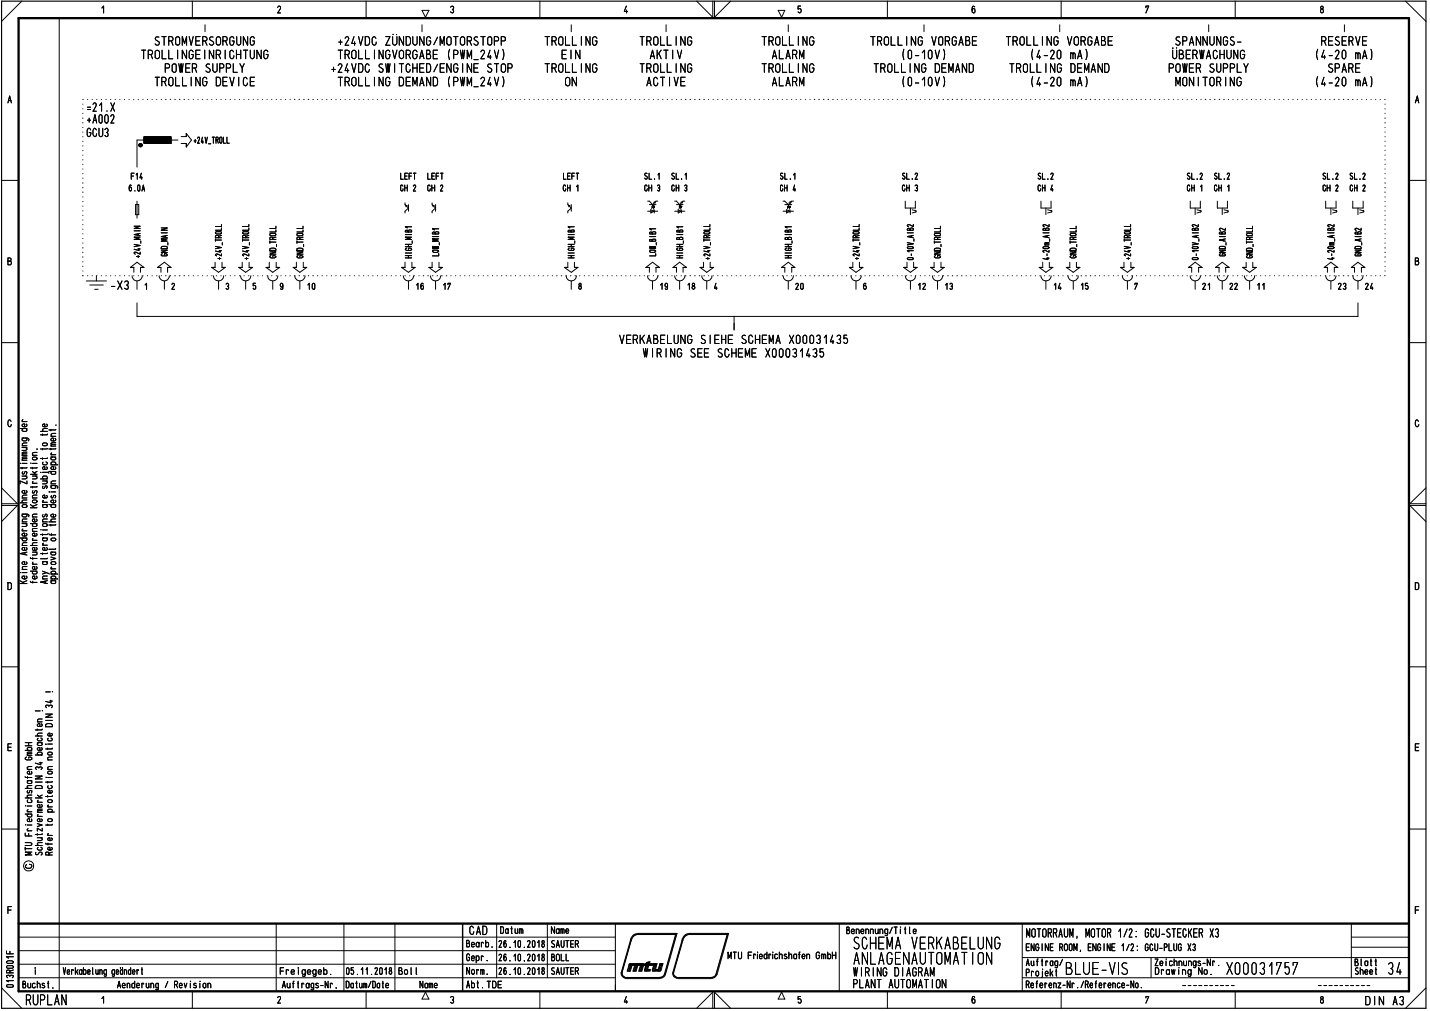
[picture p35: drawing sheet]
<svg xmlns="http://www.w3.org/2000/svg" width="420mm" height="297mm" viewBox="0 0 420 297" stroke-linecap="round" stroke-linejoin="round" font-family="sans-serif">
<defs><g id="words">
<g font-size="6">
<text x="203.6" y="5">\/</text>
<text x="86.2" y="85.2">Y10</text>
<text x="118.2" y="85.2">Y16 Y17</text>
<text x="190.1" y="85.2">Y19 Y18 Y4</text>
<text x="229.7" y="85.2">Y20</text>
<text x="249.9" y="85.2">Y8</text>
<text x="265.8" y="85.2">Y12 Y13</text>
<text x="305.3" y="85.2">Y14 Y15</text>
<text x="329.6" y="85.2">Y7</text>
<text x="349.5" y="85.2">Y21 Y22 Y11</text>
<text x="389.2" y="85.2">Y23 Y24</text>
<text x="203.6" y="296.1">/\</text>
</g>
<g font-size="5.3">
<text x="39" y="75.9">e</text>
<text x="47" y="75.9">g</text>
<text x="63.2" y="74.3">_</text>
<text x="70.5" y="74.3">._.,..,</text>
<text x="86.2" y="74.3">,</text>
<text x="250.2" y="76.4">e</text>
<text x="306.9" y="75.3">.</text>
<text x="329.9" y="76.4">e</text>
<text x="349.6" y="74.3">.._.</text>
<text x="364.9" y="75.9">.</text>
<text x="390.1" y="75.3">.;.. g</text>
<text x="205.4" y="80.1">Z</text>
<text x="305.1" y="80.1">Z'</text>
<text x="25.8" y="85.2">= -x3Yi Y2</text>
<text x="250.5" y="279">SC-1Id VRKA31LU\G</text>
<text x="250.7" y="283.5">A\LAG:\AUTOldT 0\</text>
<text x="301.4" y="283.9">Auftrag/</text>
<text x="312.9" y="286.4">3LU1-V S</text>
<text x="360.2" y="286.4">X00031757</text>
<text x="407.5" y="286.4">34</text>
</g>
<text font-size="4.6" x="7.5" y="295.4">RUPLAN</text>
<g font-size="3.9">
<text x="59.9" y="9.5">1</text>
<text x="123.7" y="9.5">1</text>
<text x="167.5" y="9.5">1</text>
<text x="195.4" y="9.5">1</text>
<text x="231.3" y="9.5">1</text>
<text x="271.2" y="9.5">1</text>
<text x="311" y="9.5">1</text>
<text x="354.8" y="9.5">1</text>
<text x="394.7" y="9.5">1</text>
<text x="41.3" y="17.4">TROLLINGEINRICHTUNG</text>
<text x="45.2" y="13.5">STROMVERSORGUNG</text>
<text x="99.1" y="17.4">TROLLINGVORGABE (PWM_24V)</text>
<text x="99.1" y="13.5">+24VDC ZÜNDUNG/MOTORSTOPP</text>
<text x="159.9" y="13.5">TROLLING</text>
<text x="164.8" y="17.4">EIN</text>
<text x="187.8" y="13.5">TROLLING</text>
<text x="190.9" y="17.4">AKTIV</text>
<text x="223.6" y="13.5">TROLLING</text>
<text x="226.8" y="17.4">ALARM</text>
<text x="255.5" y="13.5">TROLLING VORGABE</text>
<text x="264.2" y="17.4">(0-10V)</text>
<text x="295.4" y="13.5">TROLLING VORGABE</text>
<text x="302.1" y="17.4">(4-20 mA)</text>
<text x="344.3" y="17.4">ÜBERWACHUNG</text>
<text x="345.1" y="13.5">SPANNUNGS-</text>
<text x="385.7" y="17.4">(4-20 mA)</text>
<text x="388" y="13.5">RESERVE</text>
<text x="48.1" y="21.4">POWER SUPPLY</text>
<text x="97.1" y="21.4">+24VDC SWITCHED/ENGINE STOP</text>
<text x="159.9" y="21.4">TROLLING</text>
<text x="187.8" y="21.4">TROLLING</text>
<text x="223.6" y="21.4">TROLLING</text>
<text x="256.6" y="21.4">TROLLING DEMAND</text>
<text x="296.4" y="21.4">TROLLING DEMAND</text>
<text x="343.1" y="21.4">POWER SUPPLY</text>
<text x="390" y="21.4">SPARE</text>
<text x="45.3" y="25.4">TROLLING DEVICE</text>
<text x="99.1" y="25.4">TROLLING DEMAND (PWM_24V)</text>
<text x="165.9" y="25.4">ON</text>
<text x="189.9" y="25.4">ACTIVE</text>
<text x="226.8" y="25.4">ALARM</text>
<text x="264.2" y="25.4">(0-10V)</text>
<text x="302.1" y="25.4">(4-20 mA)</text>
<text x="345.3" y="25.4">MONITORING</text>
<text x="385.7" y="25.4">(4-20 mA)</text>
<text x="24.9" y="32.9">.21.X</text>
<text x="25.3" y="36.3">+A002</text>
<text x="25.4" y="40.3">GOU3</text>
<text x="39" y="70.5">e</text>
<text x="63.1" y="71">M</text>
<text x="71.1" y="71">M</text>
<text x="79.1" y="71">M</text>
<text x="87.1" y="71">M</text>
<text x="250.5" y="71">M,</text>
<text x="266" y="70">..7</text>
<text x="273.8" y="70">-</text>
<text x="305.9" y="70">:=-</text>
<text x="397.4" y="67.8">-</text>
<text x="181.9" y="101.1">VERKABELUNG SIEHE SCHEMA X00031435</text>
<text x="188.9" y="105.1">WIRING SEE SCHEME X00031435</text>
<text x="137.8" y="274.4">CAD</text>
<text x="301.5" y="275.5">MOTORRAUM, MOTOR 1/2: GCU-STECKER X3</text>
<text x="250.7" y="286.4">WIRING DIAGRAM</text>
<text x="250.4" y="290.4">PLANT AUTOMATION</text>
<text x="401" y="295.4">DIN A3</text>
</g>
<g font-size="3.1">
<text x="8" y="171.6" transform="rotate(-90 8 171.6)">Keine Aenderung ohne Zustimmung der</text>
<text x="11" y="171.4" transform="rotate(-90 11 171.4)">federfuehrenden Konstruktion.</text>
<text x="14.1" y="171.6" transform="rotate(-90 14.1 171.6)">Any alterotions are subiect to the</text>
<text x="16.5" y="171.6" transform="rotate(-90 16.5 171.6)">approval of the design department.</text>
<text x="9.5" y="251.4" transform="rotate(-90 9.5 251.4)">MTU Friedrichshafen GmbH</text>
<text x="12.5" y="251.4" transform="rotate(-90 12.5 251.4)">Schutzvermerk DIN 34 beachten</text>
<text x="15.5" y="251.4" transform="rotate(-90 15.5 251.4)">Refer to protection notice DIN 34 I</text>
</g>
<g font-size="2.9">
<text x="40.1" y="43.3">•</text>
<text x="52.8" y="42.2">*24V_TROLL</text>
<text x="38.3" y="52.8">F14</text>
<text x="117.5" y="52.8">LEFT</text>
<text x="125.4" y="52.8">LEFT</text>
<text x="165.3" y="52.8">LEFT</text>
<text x="189.2" y="52.8">SL.1</text>
<text x="197.1" y="52.8">SL.1</text>
<text x="229" y="52.8">SL.1</text>
<text x="264.8" y="52.8">SL.2</text>
<text x="304.7" y="52.8">SL.2</text>
<text x="348.6" y="52.8">SL.2</text>
<text x="356.5" y="52.8">SL.2</text>
<text x="388.5" y="52.8">SL.2</text>
<text x="396.4" y="52.8">SL.2</text>
<text x="37.6" y="56.3">6.0A</text>
<text x="117.5" y="56.3">CH 2</text>
<text x="125.5" y="56.3">GH 2</text>
<text x="165.3" y="56.3">OH 1</text>
<text x="189.2" y="56.3">OH 3</text>
<text x="197.2" y="56.3">OH 3</text>
<text x="229.1" y="56.3">CH 4</text>
<text x="264.9" y="56.3">OH 3</text>
<text x="304.8" y="56.3">OH 4</text>
<text x="348.7" y="56.3">OH 1</text>
<text x="356.6" y="56.3">OH 1</text>
<text x="388.5" y="56.3">GH 2</text>
<text x="396.5" y="56.3">OH 2</text>
<text x="229.7" y="62.7">4-</text>
<text x="267.4" y="62.7">›</text>
<text x="349.4" y="63.2">LI51</text>
<text x="357.4" y="63.2">L&gt;I</text>
<text x="389.2" y="63.2">LI51</text>
<text x="397.2" y="63.2">LI51</text>
<text x="63.2" y="66.7">__,</text>
<text x="63.2" y="67.8">__,</text>
<text x="71.1" y="66.7">__,</text>
<text x="71.1" y="67.8">__,</text>
<text x="79.2" y="67.8">_,</text>
<text x="87.1" y="67.8">_,</text>
<text x="118.7" y="68.3">2</text>
<text x="126.6" y="68.3">,,-,</text>
<text x="166.6" y="68.3">2</text>
<text x="190.5" y="68.9">2</text>
<text x="198.7" y="67.8">—</text>
<text x="206.7" y="66.7">_,</text>
<text x="206.7" y="67.8">__,</text>
<text x="230.3" y="68.3">2</text>
<text x="250.4" y="67.8">=1</text>
<text x="274.4" y="67.8">_,</text>
<text x="314.3" y="67.8">_,</text>
<text x="330" y="67.8">=1</text>
<text x="349.8" y="70">..7</text>
<text x="358.1" y="67.8">&lt;...,</text>
<text x="365.7" y="70">(=&gt;</text>
<text x="365.8" y="67.8">=I</text>
<text x="389.7" y="70">7</text>
<text x="391.7" y="71">,</text>
<text x="397.7" y="71">..T</text>
<text x="47" y="72.7">,,,t</text>
<text x="62.6" y="73.2">,</text>
<text x="64.9" y="72.2">,</text>
<text x="70.6" y="73.2">,</text>
<text x="72.9" y="72.2">,</text>
<text x="118.6" y="73.7">0</text>
<text x="118.7" y="73.2">=</text>
<text x="190.5" y="75.4">2</text>
<text x="206.9" y="75.4">..'',</text>
<text x="266" y="72.1">,•</text>
<text x="274.3" y="72.2">1—',</text>
<text x="314.1" y="72.1">1—,</text>
<text x="330.2" y="72.1">M</text>
<text x="62.5" y="85.2">Y3</text>
<text x="70.1" y="85.2">Y5</text>
<text x="78.2" y="85.2">Y9</text>
<text x="166" y="85.2">Yi3</text>
<text x="146.9" y="274.4">Datum</text>
<text x="161.9" y="274.4">Name</text>
<text x="248.5" y="274.5">Benennung/Title</text>
<text x="136.9" y="278.4">Bearb.</text>
<text x="146.3" y="278.5">26.10.2018</text>
<text x="161.8" y="278.5">SAUTER</text>
<text x="213.8" y="281.9">MTU Friedrichshafen GmbH</text>
<text x="301.3" y="279.5">ENGINE ROOM, ENGINE 1/2: GCU-PLUG X3</text>
<text x="10" y="286.4">I</text>
<text x="18.5" y="286.4">Verkabelung geändert</text>
<text x="82.1" y="286.4">Fre Igegeb.</text>
<text x="101.4" y="286.4">05.11.2018</text>
<text x="117" y="286.4">Bol l</text>
<text x="136.9" y="282.4">Gepr.</text>
<text x="137" y="286.4">Norm.</text>
<text x="146.3" y="282.4">26.10.2018</text>
<text x="146.3" y="286.4">26.10.2018</text>
<text x="161.8" y="286.4">SAUTER</text>
<text x="161.9" y="282.4">BOLL</text>
<text x="301.2" y="286.4">Projekt</text>
<text x="339.1" y="283.9">Zeichnungs-Nr.</text>
<text x="339.2" y="286.4">DrawingNo.</text>
<text x="397.9" y="283.9">Blatt</text>
<text x="397.9" y="286.4">Sheet</text>
<text x="6.5" y="290.4">Buchst.</text>
<text x="34.4" y="290.4">Aenderung / Revision</text>
<text x="82.8" y="290.4">Auftrags-Nr.</text>
<text x="101.5" y="290.4">Datum/Date</text>
<text x="123.2" y="290.4">Name</text>
<text x="137" y="290.4">Abt.TDE</text>
<text x="301.3" y="290.4">Referenz-Nr./Reference-No.</text>
</g>
<g font-size="1.8">
<text x="365.9" y="71.6">I-</text>
<text x="190.6" y="73.2">1.,</text>
<text x="358" y="73.2">cl</text>
<text x="390.4" y="72.1">e</text>
<text x="399.9" y="72.1">1</text>
</g>
<g font-size="1.3">
<text x="71.1" y="75.4">&lt;&quot;,</text>
<text x="65.1" y="78.9">y</text>
</g>
</g></defs>
<g fill="none" stroke="#000" stroke-width=".29">
<path d="M6.4 .3l-5.9 6M17.4 5.3v286M29.9 2.4l.5-.6v2M56.5 .3v5M81.6 2.2l.1-.2a.45 .45 0 0 1 .6-.1 .45 .45 0 0 1 0 .7l-.7 1.2h.8M107.6 .3v5M124 3h2l-1 2.1zM132.4 2.1a.47 .47 0 0 1 .7-.2 .47 .47 0 0 1 0 .7l-.2 .2a.49 .49 0 0 1 .3 .8 .49 .49 0 0 1-.8-.1M158.6 .3v5M184 1.8l-.6 1.6h1M184.1 3v.8M228.6 3h2l-.9 2.1z"/>
<path d="M235.2 1.8h-.7v.9a.56 .56 0 0 1 .9 .3 .56 .56 0 0 1-.7 .6l-.2-.1M260.7 .3v5M286.4 2l-.4-.2-.2 .1-.2 1.4a.47 .47 0 0 0 .6 .5 .47 .47 0 0 0 .3-.8l-.3-.5-.5 .1-.1 .4M311.8 .3v5M336.7 2.3v-.5h.8l-.8 2M362.9 .3v5M388.2 1.9a.72 .72 0 0 0 .6 1.1 .52 .52 0 0 1-.2 .7 .52 .52 0 0 1-.7-.4 .52 .52 0 0 1 .5-.6 .42 .42 0 0 0 .4-.5 .42 .42 0 0 0-.6-.3zM413 .3l6 6M2.3 30.2l.5-2 .5 2M2.5 29.5h.8M415.8 30.2l.6-2 .5 2M416 29.5h.8"/>
<path d="M.5 53h5M40.3 41.1v8M414 53h5M2.3 76.7l1 .2v.4l-.2 .5h-.8v-2l.9 .1v.6l-.3 .2M415.8 76.7l1 .2 .1 .4-.3 .5h-.8v-2l.9 .1v.6l-.3 .2M40.3 89v4h358.7v-4M215.7 93v3.9M.5 100.7h5M414 100.7h5M3.3 123.8a.48 .48 0 0 0-.6-.4 .48 .48 0 0 0-.4 .6v.7l.4 .6h.4l.2-.6M416.8 123.8a.48 .48 0 0 0-.6-.4 .48 .48 0 0 0-.4 .6v.7l.4 .6h.4l.3-.6M.5 148.5h4.6l-4.6 4.7"/>
<path d="M.5 143.3l4.6 4.7h-4.6M419 148.5h-4.8l4.8 4.7M419 143.3l-4.8 4.7h4.8M2.3 171.2h.6l.4 .4v1.2l-.4 .4h-.6zM415.8 171.2h.6l.5 .4v1.2l-.5 .4h-.6zM.5 195.9h5M414 195.9h5M2.3 219.5h1M3.3 218.5h-1v2.1h1M10.4 208.9h1.4M415.8 219.5h1M416.9 218.5h-1.1v2.1h1.1"/>
<path d="M.5 243.6h5M414 243.6h5M1.9 279.4v.8h2M2.3 267.4h1M2.9 279.5v.7M3.3 266.4h-1v2M5.5 275.3h175.3M5.5 279.3h175.3M81.2 271.4v19.9M101 271.4v19.9M116 271.4v19.9M145.9 271.4v15.9"/>
<path d="M160.8 271.4v15.9M180.8 271.4v19.9M246.6 271.4v19.9M300.4 271.4v19.8M397 271.4v15.9M397 278.3h17M397 275.3h17M415.8 267.4h1M416.9 266.4h-1.1v2M.5 290.2l5.9 6M1.9 282.6l.4-.3 1.3 .1a.34 .34 0 0 1 .3 .4 .34 .34 0 0 1-.4 .2h-1.3zM2 283.9l1.5-.2a.38 .38 0 0 1 .4 .4 .38 .38 0 0 1-.4 .4h-1.3l-.3-.4z"/>
<path d="M2.1 289.4l1.4-.1a.38 .38 0 0 1 .4 .4 .38 .38 0 0 1-.4 .4l-1.4-.1-.2-.3zM2.2 287.3l-.3-.4a.55 .55 0 0 1 .5-.4 .55 .55 0 0 1 .5 .4 .48 .48 0 0 1 .6-.4 .48 .48 0 0 1 .4 .5l-.3 .3M2.9 285.8v-.4a.52 .52 0 0 0-.5-.4 .52 .52 0 0 0-.5 .4v.4h2M3.9 288.1h-2l.6 .4M3.9 281.1h-2l.6 .4M3.9 285l-1 .3M5.5 287.3h175.3M5.5 283.3h175.3M29.9 293.4l.5-.6v1.9M56.5 291.3v4.9M81.6 293.1a.45 .45 0 0 1 .6-.3 .45 .45 0 0 1 .1 .7l-.7 1.2h.8M107.6 291.3v4.9"/>
<path d="M125 291.5l1 2h-2zM132.4 293a.5 .5 0 0 1 .8 0 .5 .5 0 0 1-.3 .8 .49 .49 0 0 1 .3 .8 .49 .49 0 0 1-.8-.1M158.6 291.3v4.9M184 292.8l-.6 1.6h1M184.1 294v.7M229.7 291.5l.9 2h-2zM235.2 292.8h-.7v.8a.61 .61 0 0 1 .9 .4 .61 .61 0 0 1-.7 .7l-.2-.3M260.7 291.3v4.9M286.4 293l-.3-.2-.3 .1-.2 1.4a.47 .47 0 0 0 .7 .4 .47 .47 0 0 0 .2-.7l-.1-.4-.4-.1-.3 .1-.1 .4M300.4 287.3h113.6M300.4 281.3h113.6M311.8 291.3v4.9"/>
<path d="M336.7 293.2v-.4h.8l-.8 1.9M338.2 281.3v6M362.9 291.3v4.9M388.2 292.9a.72 .72 0 0 0 .6 1v.1a.47 .47 0 0 1-.4 .7 .47 .47 0 0 1-.4-.7v-.1a.69 .69 0 0 0 .6-.4 .69 .69 0 0 0 0-.7zM419 290.2l-6 6"/>
<circle cx="8.4" cy="254.4" r="1.49"/>
</g>
<path d="M.5 .3h418.5v295.9h-418.5z" fill="none" stroke="#000" stroke-width=".34"/>
<path d="M5.5 5.3h408.5v286h-408.5zM5.5 271.4h408.5" fill="none" stroke="#000" stroke-width=".68"/>
<path d="M135.9 271.4v19.9" fill="none" stroke="#000" stroke-width=".42"/>
<path d="M10.4 208.9h1.4M12.5 208.9h.1" fill="none" stroke="#000" stroke-width=".29"/>
<g fill="none" stroke="#000" stroke-width=".29">
<path d="M35.2 29.2h.1M36.5 29.2h.1M37.9 29.2h.1M39.2 29.2h.1M40.6 29.2h.1M42 29.2h.1M43.3 29.2h.1M44.7 29.2h.1M46 29.2h.1M47.4 29.2h.1M48.6 29.2h.2M50 29.2h.2"/>
<path d="M51.3 29.2h.2M52.7 29.2h.2M54.1 29.2h.1M55.4 29.2h.1M56.8 29.2h.1M58.1 29.2h.1M59.5 29.2h.1M60.8 29.2h.1M62.2 29.2h.1M63.5 29.2h.1M64.9 29.2h.1M66.3 29.2h.1"/>
<path d="M67.6 29.2h.1M69 29.2h.1M70.3 29.2h.1M71.7 29.2h.1M73 29.2h.1M74.4 29.2h.1M75.7 29.2h.1M77.1 29.2h.1M78.4 29.2h.1M79.8 29.2h.1M81.2 29.2h.1M82.5 29.2h.1"/>
<path d="M83.9 29.2h.1M85.2 29.2h.1M86.5 29.2h.2M87.8 29.2h.2M89.2 29.2h.2M90.6 29.2h.1M91.9 29.2h.2M93.3 29.2h.1M94.6 29.2h.1M96 29.2h.1M97.3 29.2h.1M98.7 29.2h.1"/>
<path d="M100 29.2h.1M101.4 29.2h.1M102.7 29.2h.1M104.1 29.2h.1M105.5 29.2h.1M106.8 29.2h.1M108.2 29.2h.1M109.5 29.2h.1M110.9 29.2h.1M112.2 29.2h.1M113.6 29.2h.1M114.9 29.2h.1"/>
<path d="M116.3 29.2h.1M117.6 29.2h.1M119 29.2h.1M120.4 29.2h.1M121.7 29.2h.1M123.1 29.2h.1M124.3 29.2h.2M125.7 29.2h.2M127 29.2h.2M128.4 29.2h.2M129.8 29.2h.1M131.1 29.2h.2"/>
<path d="M132.5 29.2h.1M133.8 29.2h.1M135.2 29.2h.1M136.5 29.2h.1M137.9 29.2h.1M139.2 29.2h.1M140.6 29.2h.1M141.9 29.2h.1M143.3 29.2h.1M144.7 29.2h.1M146 29.2h.1M147.4 29.2h.1"/>
<path d="M148.7 29.2h.1M150.1 29.2h.1M151.4 29.2h.1M152.8 29.2h.1M154.1 29.2h.1M155.5 29.2h.1M156.8 29.2h.1M158.2 29.2h.1M159.6 29.2h.1M160.9 29.2h.1M162.3 29.2h.1M163.5 29.2h.2"/>
<path d="M164.9 29.2h.2M166.2 29.2h.2M167.6 29.2h.2M169 29.2h.1M170.3 29.2h.1M171.7 29.2h.1M173 29.2h.1M174.4 29.2h.1M175.7 29.2h.1M177.1 29.2h.1M178.4 29.2h.1M179.8 29.2h.1"/>
<path d="M181.1 29.2h.1M182.5 29.2h.1M183.9 29.2h.1M185.2 29.2h.1M186.6 29.2h.1M187.9 29.2h.1M189.3 29.2h.1M190.6 29.2h.1M192 29.2h.1M193.3 29.2h.1M194.7 29.2h.1M196 29.2h.1"/>
<path d="M197.4 29.2h.1M198.8 29.2h.1M200.1 29.2h.1M201.4 29.2h.1M202.7 29.2h.2M204.1 29.2h.2M205.4 29.2h.2M206.8 29.2h.2M208.2 29.2h.1M209.5 29.2h.1M210.9 29.2h.1M212.2 29.2h.1"/>
<path d="M213.6 29.2h.1M214.9 29.2h.1M216.3 29.2h.1M217.6 29.2h.1M219 29.2h.1M220.3 29.2h.1M221.7 29.2h.1M223.1 29.2h.1M224.4 29.2h.1M225.8 29.2h.1M227.1 29.2h.1M228.5 29.2h.1"/>
<path d="M229.8 29.2h.1M231.2 29.2h.1M232.5 29.2h.1M233.9 29.2h.1M235.2 29.2h.1M236.6 29.2h.1M238 29.2h.1M239.2 29.2h.2M240.6 29.2h.1M241.9 29.2h.2M243.3 29.2h.2M244.6 29.2h.2"/>
<path d="M246 29.2h.1M247.4 29.2h.1M248.7 29.2h.1M250.1 29.2h.1M251.4 29.2h.1M252.8 29.2h.1M254.1 29.2h.1M255.5 29.2h.1M256.8 29.2h.1M258.2 29.2h.1M259.5 29.2h.1M260.9 29.2h.1"/>
<path d="M262.3 29.2h.1M263.6 29.2h.1M265 29.2h.1M266.3 29.2h.1M267.7 29.2h.1M269 29.2h.1M270.4 29.2h.1M271.7 29.2h.1M273.1 29.2h.1M274.4 29.2h.1M275.8 29.2h.1M277.1 29.2h.1"/>
<path d="M278.4 29.2h.2M279.8 29.2h.2M281.1 29.2h.2M282.5 29.2h.2M283.8 29.2h.1M285.2 29.2h.1M286.6 29.2h.1M287.9 29.2h.1M289.3 29.2h.1M290.6 29.2h.1M292 29.2h.1M293.3 29.2h.1"/>
<path d="M294.7 29.2h.1M296 29.2h.1M297.4 29.2h.1M298.7 29.2h.1M300.1 29.2h.1M301.5 29.2h.1M302.8 29.2h.1M304.2 29.2h.1M305.5 29.2h.1M306.9 29.2h.1M308.2 29.2h.1M309.6 29.2h.1"/>
<path d="M310.9 29.2h.1M312.3 29.2h.1M313.6 29.2h.1M315 29.2h.1M316.3 29.2h.1M317.6 29.2h.2M319 29.2h.2M320.3 29.2h.2M321.7 29.2h.2M323 29.2h.1M324.4 29.2h.1M325.8 29.2h.1"/>
<path d="M327.1 29.2h.1M328.5 29.2h.1M329.8 29.2h.1M331.2 29.2h.1M332.5 29.2h.1M333.9 29.2h.1M335.2 29.2h.1M336.6 29.2h.1M337.9 29.2h.1M339.3 29.2h.1M340.7 29.2h.1M342 29.2h.1"/>
<path d="M343.4 29.2h.1M344.7 29.2h.1M346.1 29.2h.1M347.4 29.2h.1M348.8 29.2h.1M350.1 29.2h.1M351.5 29.2h.1M352.8 29.2h.1M354.1 29.2h.2M355.5 29.2h.1M356.8 29.2h.2M358.2 29.2h.2"/>
<path d="M359.5 29.2h.2M360.9 29.2h.1M362.2 29.2h.1M363.6 29.2h.1M365 29.2h.1M366.3 29.2h.1M367.7 29.2h.1M369 29.2h.1M370.4 29.2h.1M371.7 29.2h.1M373.1 29.2h.1M374.4 29.2h.1"/>
<path d="M375.8 29.2h.1M377.1 29.2h.1M378.5 29.2h.1M379.9 29.2h.1M381.2 29.2h.1M382.6 29.2h.1M383.9 29.2h.1M385.3 29.2h.1M386.6 29.2h.1M388 29.2h.1M389.3 29.2h.1M390.7 29.2h.1"/>
<path d="M392 29.2h.1M393.3 29.2h.2M394.7 29.2h.1M396 29.2h.2M397.4 29.2h.2M398.7 29.2h.1M400.1 29.2h.1M401.4 29.2h.1M402.8 29.2h.1M404.2 29.2h.1M405.5 29.2h.1M406.9 29.2l.1 .1"/>
<path d="M407 30.6h.1M407 31.9v.1M407 33.3v.1M407 34.6v.2M407 36v.2M407 37.4v.1M407 38.8v.1M24.3 42.8v.1M24.3 44.2v.1M24.3 45.6h.1M24.3 46.9v.1M24.3 48.3h.1"/>
<path d="M24.3 49.6v.1M24.3 51v.1M24.3 52.3v.1M24.3 53.7v.1M24.3 55v.2M24.3 56.4v.2M24.3 57.8v.1M24.3 59.2v.1M40.3 41.1h12M40.3 59.1v5M42.3 40.1h7.9v2.1h-7.9zM42.3 40.2h7.9"/>
<path d="M42.3 40.3h7.9M42.3 40.4h7.9M42.3 40.5h7.9M42.3 40.6h7.9M42.3 40.7h7.9M42.3 40.8h7.9M42.3 40.9h7.9M42.3 41h7.9M42.3 41.1h7.9M42.3 41.2h7.9M42.3 41.3h7.9M42.3 41.4h7.9"/>
<path d="M42.3 41.5h7.9M42.3 41.6h7.9M42.3 41.7h7.9M42.3 41.8h7.9M42.3 41.9h7.9M42.3 42h7.9M42.3 42.1h7.9M54.7 40.1v-.9l1.6 1.9M119 59.6v.5l1 1-1 1v.5M127 59.6v.5l1 1-1 1v.5M166.8 59.6v.5l1.1 1-1.1 1v.5M190.3 59.1h.5l.9 1 1-1h.6"/>
<path d="M192.1 59.4l.5-.1-.2 .5M198.2 59.1h.6l.9 1 1-1h.5M200 59.4l.5-.1-.1 .5M230.1 59.1h.5l1 1 1-1h.5M231.9 59.4l.6-.1-.2 .5M266 59.1v2h2.9v-2M305.9 59.1v2h2.9v-2M349.7 59.1v2M352.7 59.1v2M357.7 59.1v2M360.6 59.1v2M389.5 59.1v2"/>
<path d="M392.6 59.1v2M397.5 59.1v2M400.5 59.1v2M407 40.1v.1M407 41.5v.1M407 42.8v.1M407 44.2v.1M407 45.6h.1M407 46.9v.1M407 48.3h.1M407 49.6v.1M407 51v.1"/>
<path d="M407 52.3v.1M407 53.7v.1M407 55v.2M407 56.4v.2M407 57.8v.1M407 59.2v.1M24.3 60.5v.1M24.3 61.9v.1M24.3 63.2v.1M24.3 64.6v.1M24.3 66h.1M24.3 67.3v.1"/>
<path d="M24.3 68.7h.1M24.3 70v.1M24.3 71.4v.1M24.3 72.7v.2M24.3 74.1v.2M24.3 75.4v.2M24.3 76.9v.1M24.3 78.2v.1M24.3 79.6v.1M39.4 66.5h1.8l-1.8 .6h1.8M39.8 60.1h1v3h-1zM47.4 67h1.7l-1.7 .6h1.7"/>
<path d="M47.4 68.4h1.7M48.6 69.3v.4M49.1 69.2l-1.7 .3 1.7 .3M63.2 77v1.6h-1l2 1.4 2-1.4M63.3 72.4l1.8 .3-1.8 .4M65.2 77v1.6M71.2 77v1.6h-1.1l2.1 1.4 2-1.4h-1v-1.6M79.1 77v1.6h-.9l1.9 1.4 2.1-1.4h-1v-1.6M87.1 77v1.6h-1l2 1.4 2-1.4h-1v-1.6M119 77v1.6h-1l2 1.4 2-1.4h-1v-1.6M119.1 75.8h1.8M119.1 75.1h1.8"/>
<path d="M119.7 60.5l-.5-.2 .1 .5M120 60.1v2M120 75.1v.7M120.9 69.7h-1.8l1.4 .3-1.4 .4h1.8M121.1 70.8v.7M127 77v1.6h-1l2 1.4 2-1.4h-1v-1.6M127 72.4l1.9 .2-1.9 .1 1.9 .2-1.9 .2M127.1 73.7l1.5-.2 .3 .3-.4 .4h-1l-.5-.4zM127.6 60.5l-.5-.2 .2 .5M128 60.1v2M128.9 74.5v.7h-1.9M128.9 70.2h-1.9l1.5 .3-1.5 .4h1.9"/>
<path d="M129.1 71.3v.7M166.8 77v1.6h-1l2.1 1.4 1.9-1.4h-1v-1.6M166.9 75.8h1.8M166.9 75.1h1.8M166.9 74.3h1.8M166.9 72.5h1.8M166.9 71.8h1.8M167.3 72.9l-.4 .4 .4 .3h1.1l.3-.3-.4-.4h-.4v.3M167.5 60.5l-.5-.2 .2 .5M167.9 60.1v2M167.9 71.8v.7M167.9 75.1v.7"/>
<path d="M168.7 69.7h-1.8l1.5 .3-1.5 .4h1.8M168.9 70.8v.7M190.3 62.1h3M190.8 60.1h1.9M191.2 61.6l1 .5-1 .5zM191.6 70.5l-.6-.1-.1 .5h1.8v-.5a.58 .58 0 0 0-.7-.1 .58 .58 0 0 0-.4 .6M191.6 60.8l-.1 .5M191.8 60.5l-.2 .3zM192.2 61.6v1M192.3 60.6l-.3 .9M192.3 60.6l-.2 .4zM192.8 71.3v.7"/>
<path d="M198.2 62.1h3M198.8 60.1h1.9M198.8 75.8h1.8M198.8 75.1h1.8M198.8 74.3h1.8M198.8 72.5h1.8M198.8 71.8h1.8M198.8 68.9h1.8M199.2 72.9l-.4 .2v.2l.5 .3h1.1l.2-.3-.4-.4h-.5v.3M199.3 61.6l.9 .5-.9 .5zM199.6 69.9l-.8-.1v.6h1.8v-.6l-.6-.1-.4 .2v.5M199.7 71.8v.7"/>
<path d="M199.7 75.1v.7M199.8 60.5v.3h-.2zM199.8 60.5l-.3 .8M200.2 61.6v1M200.3 60.6l-.3 .4zM200.3 60.6l-.4 .9M200.8 70.8v.7M206.8 72.4l1.8 .3-1.8 .4M206.8 70.2v.7M206.8 70.5h1.8M207.6 69.8v-.4a.52 .52 0 0 0-.8-.1v.5h1.8M208.6 69.2l-1 .2"/>
<path d="M208.7 71.3v.7M230.7 75.8h1.8M230.7 75.1h1.8M230.7 74.3h1.8M230.7 72.5h1.8M230.7 71.8h1.8M231.1 72.9l-.4 .3 .4 .4h1.2l.2-.3-.5-.4h-.4v.3M231.5 69.9l-.7-.1-.1 .6h1.8v-.6h-.8l-.2 .6M231.6 71.8v.7M231.6 75.1v.7M232.7 70.8v.7M250.6 77v1.6h-1l1.9 1.4 2-1.4h-1v-1.6"/>
<path d="M266.5 77v1.6h-1l2 1.4 2-1.4h-1.1v-1.6M266.6 75.9l.2-.2h1.3l.3 .4-1.6 .2zM267.8 74.6v.5M268.4 73.7h-1.8l.5 .3M268.4 66v.5l-1.2-.5a.33 .33 0 0 0-.5 .1 .33 .33 0 0 0 0 .4h.2M274.4 77v1.6h-1l2.1 1.4 1.9-1.4h-.9v-1.6M274.5 74h1.8l-1.8 .7h1.8M274.9 75.1l-.4 .4 .5 .3 1.3-.2v-.3l-.4-.2h-.4v.3M306.5 72.6l1.5-.1a.3 .3 0 0 1 .2 .3 .3 .3 0 0 1-.3 .3h-1.1l-.3-.2zM307 72h1.2M307.3 61.1v2M307.8 61.6l1 .3"/>
<path d="M308.2 71.6h-1l-.2 .2 .2 .2M308.2 71.3h-1.2v.2l.3 .1M308.2 66v.5l-1.2-.5a.33 .33 0 0 0-.4 .1 .33 .33 0 0 0 0 .4h.2M308.8 61.8h.1a.26 .26 0 0 1 .2 .3 .26 .26 0 0 1-.3 .2l-1 .3M314.3 77v1.6h-1l2 1.4 2-1.4h-1v-1.6M314.4 74h1.8l-1.8 .7h1.8M314.5 73.1l1.5-.1 .2 .6h-1.8zM314.5 68.7l.2-.1h1.1a.34 .34 0 0 1 .4 .3 .34 .34 0 0 1-.4 .4h-1.1l-.3-.3zM314.7 75.1l-.3 .4 .4 .3h1l.4-.3-.4-.4h-.5v.3M330.2 77v1.6h-1l2.1 1.4 1.9-1.4h-.9v-1.6M331.3 69.8v-.4a.54 .54 0 0 0-1 0v.4h1.9M332.2 69.2l-.9 .2"/>
<path d="M350.3 71.3l1.8 .3-1.8 .4M351.1 67.3l-.5-.2-.3 .1v.4h1.8v-.5a.59 .59 0 0 0-.7-.1 .59 .59 0 0 0-.3 .6M352.1 66v.5l-1.2-.5a.33 .33 0 0 0-.5 .1 .33 .33 0 0 0 .1 .4h.1M358.3 73.5h1.7l-1.7 .7h1.7M358.3 69.5h1.7M358.6 74.6l-.3 .2 .2 .4 1.5-.2-.1-.4-.8-.1v.3M359.5 70.4v.4M360 70.2l-1.7 .3 1.7 .4M360.2 71.3v.7M366.1 77v1.6h-1l2.1 1.4 1.9-1.4h-1v-1.6M366.3 73.1l1.5-.1 .2 .6h-1.8zM368.2 71.8v.7"/>
<path d="M390.9 67.3l-.5-.2-.3 .2v.3h1.9v-.5a.58 .58 0 0 0-.7-.1 .58 .58 0 0 0-.4 .6M392 66v.5l-1.3-.5a.31 .31 0 0 0-.4 .1 .31 .31 0 0 0 .1 .4h.1M398.9 68.3l-.5-.1-.3 .1v.4h1.8v-.5h-.8l-.2 .5M407 60.5v.1M407 61.9v.1M407 63.2v.1M407 64.6v.1M407 66h.1M407 67.3v.1M407 68.7h.1M407 70v.1M407 71.4v.1"/>
<path d="M407 72.7v.2M407 74.1v.2M407 75.4v.2M407 76.9v.1M407 78.2v.1M407 79.6v.1M24.3 80.9l.1 .1M39.3 80v-1.4h-1l2-1.6 2 1.6h-1v1.4M47.3 80v-1.4h-1l2-1.6 1.9 1.6h-1v1.4M54.1 81h.1M55.4 81h.1M56.8 81h.1"/>
<path d="M58.1 81h.1M59.5 81h.1M60.8 81h.1M62.2 81h.1M62.7 81a1.52 1.52 0 0 0 1.5 1.5 1.52 1.52 0 0 0 1.5-1.5M63.5 81h.1M64.9 81h.1M66.3 81h.1M67.6 81h.1M69 81h.1M70.3 81h.1M70.7 81a1.52 1.52 0 0 0 1.5 1.5 1.52 1.52 0 0 0 1.5-1.5"/>
<path d="M71.7 81h.1M73 81h.1M74.4 81h.1M75.7 81h.1M77.1 81h.1M78.4 81h.1M78.7 81a1.48 1.48 0 0 0 1.5 1.6 1.48 1.48 0 0 0 1.5-1.6M79.8 81h.1M81.2 81h.1M82.5 81h.1M83.9 81h.1M96 81h.1"/>
<path d="M97.3 81h.1M98.7 81h.1M100 81h.1M101.4 81h.1M102.7 81h.1M104.1 81h.1M105.5 81h.1M106.8 81h.1M108.2 81h.1M109.5 81h.1M110.9 81h.1M112.2 81h.1"/>
<path d="M113.6 81h.1M114.9 81h.1M135.2 81h.1M136.5 81h.1M137.9 81h.1M139.2 81h.1M140.6 81h.1M141.9 81h.1M143.3 81h.1M144.7 81h.1M146 81h.1M147.4 81h.1"/>
<path d="M148.7 81h.1M150.1 81h.1M151.4 81h.1M152.8 81h.1M154.1 81h.1M155.5 81h.1M156.8 81h.1M158.2 81h.1M159.6 81h.1M160.9 81h.1M162.3 81h.1M163.5 81h.2"/>
<path d="M164.9 81h.2M166.2 81h.2M166.3 81a1.52 1.52 0 0 0 1.6 1.5 1.52 1.52 0 0 0 1.5-1.5M167.6 81h.2M169 81h.1M170.3 81h.1M171.7 81h.1M173 81h.1M174.4 81h.1M175.7 81h.1M177.1 81h.1M178.4 81h.1"/>
<path d="M179.8 81h.1M181.1 81h.1M182.5 81h.1M183.9 81h.1M185.2 81h.1M186.6 81h.1M187.9 81h.1M190.8 80v-1.4h-1l1.9-1.6 2.1 1.6h-1.1v1.4M198.8 80v-1.4h-1.1l2-1.6 2 1.6h-1v1.4M213.6 81h.1M214.9 81h.1M215.7 95v1.9"/>
<path d="M216.3 81h.1M217.6 81h.1M219 81h.1M220.3 81h.1M221.7 81h.1M223.1 81h.1M224.4 81h.1M225.8 81h.1M227.1 81h.1M230.6 80v-1.4h-.9l1.9-1.6 2 1.6h-1v1.4M239.2 81h.2M240.6 81h.1"/>
<path d="M241.9 81h.2M243.3 81h.2M244.6 81h.2M246 81h.1M247.4 81h.1M256.8 81h.1M258.2 81h.1M259.5 81h.1M260.9 81h.1M262.3 81h.1M263.6 81h.1M282.5 81h.2"/>
<path d="M283.8 81h.1M285.2 81h.1M286.6 81h.1M287.9 81h.1M289.3 81h.1M290.6 81h.1M292 81h.1M293.3 81h.1M294.7 81h.1M296 81h.1M297.4 81h.1M298.7 81h.1"/>
<path d="M300.1 81h.1M301.5 81h.1M302.8 81h.1M323 81h.1M324.4 81h.1M325.8 81h.1M327.1 81h.1M336.6 81h.1M337.9 81h.1M339.3 81h.1M340.7 81h.1M342 81h.1"/>
<path d="M343.4 81h.1M344.7 81h.1M346.1 81h.1M347.4 81h.1M350.1 80v-1.4h-.9l2-1.6 2 1.6h-1v1.4M358.2 80v-1.4h-1l1.9-1.6 2 1.6h-1v1.4M374.4 81h.1M375.8 81h.1M377.1 81h.1M378.5 81h.1M379.9 81h.1M381.2 81h.1"/>
<path d="M382.6 81h.1M383.9 81h.1M385.3 81h.1M386.6 81h.1M390 80v-1.4h-.9l1.9-1.6 2.1 1.6h-1.1v1.4M398 80v-1.4h-1l2-1.6 2 1.6h-1v1.4M407 80.9l-.1 .1M12.5 208.9h.1M8.7 253.9a.6 .6 0 0 1 .7 .6 .6 .6 0 0 1-.6 .6h-.8l-.4-.3-.1-.5 .3-.3M187.6 274.5l-1.2 .4-.6 .6-3 10.3M187.6 274.6h10.9M198.6 274.2l-3.4 12.1-.4 .6-1 .3h-10l-.8-.5-.2-1"/>
<path d="M198.8 274.4h-11.2l-1.3 .4-.8 1.1-2.8 9.9M198.8 274.2l-3.4 12.1-.5 .6-.8 .4h-10.3l-.9-.6-.2-1M202.7 274.5l-1.2 .4-.5 .6-3.1 10.3M202.7 274.6h11M213.7 274.2l-3.3 12.1-.5 .6-1 .3h-10l-.7-.5-.3-1M213.9 274.4h-11.2a2.28 2.28 0 0 0-2.2 2l-2.7 9.4M213.9 274.2l-3.5 12.1M180.8 289.3v2h2M182.5 285.8l3-10.4a2.01 2.01 0 0 1 2.1-1.2h11.3l-3.4 12.1a1.74 1.74 0 0 1-1.7 1.1M182.5 285.7a1.57 1.57 0 0 0 1.6 1.7M184.1 287.5h9.7M184.8 283.6h4.3"/>
<path d="M184.9 283.3l.1-.2h4l.2 .2M184.9 283.3l-.6 2h.9l.5-1.7M184.9 283.3h4.3M184.9 283.4h4.2M185 283.5h4.1M185 283.2h4.1M185 283.6l-.6 1.7M185.2 283.6l-.5 1.7M185.4 283.6l-.5 1.7M185.5 283.6l-.5 1.7M186.5 283.6l-.5 1.7h.9l.5-1.7M186.6 283.6l-.5 1.7"/>
<path d="M186.9 283.6l-.5 1.7M187.1 283.6l-.5 1.7M187.2 283.6l-.5 1.7M188.3 283.6l-.5 1.7M188.6 283.6l-.5 1.7M188.8 283.6l-.5 1.7M188.9 283.6l-.5 1.7M189.2 283.3l-.6 2h-.9l.5-1.7M189.4 283.3h3.5M189.4 283.5h3.5M189.4 283.4h3.5M189.5 283.2h3.5"/>
<path d="M189.9 283.6l-.5 1.6M189.9 283h.9M189.9 282.9h.9M190 282.8h.9M190 283.6l-.5 1.7M190.3 284.8h.8l-.1 .5h-1.6v-.3l.5-2.2 1.1-.3-.9 2.8M190.3 283.6l-.5 1.7M190.3 284.9h.7M190.3 285h.7M190.3 285.1h.7M190.3 285.2h.7M190.4 282.7h.5"/>
<path d="M190.5 283.6l-.6 1.7M192.1 283.6l-.5 1.4 .1 .3h2.2M192.2 283.6l-.5 1.6M192.3 283.6l-.5 1.7M192.5 285.2h.8M192.6 284.8h.8M192.6 284.9h.8M192.6 285h.7M192.6 285.1h.7M192.6 283.6l-.5 1.7M192.7 283.6l-.5 1.7M192.9 283.6l-.4 1.7"/>
<path d="M193 283.1h-3.5l-.1 .5h3.5M193.1 283.1l-.2 .5M193.8 283.6h.8M193.8 283.6l-.5 1.7M193.8 283.3h.8M193.8 283.5h.8M193.8 283.4h.8M193.8 283.1v.5M193.9 283.1h.9l-.2 .5M193.9 283.2h.9M194 283.6l-.5 1.7M194.3 283.6l-.5 1.7"/>
<path d="M194.4 283.6l-.5 1.7M194.6 283.6l-.3 1.4-.4 .3M197.7 285.8l3-10.4a2.01 2.01 0 0 1 2-1.2h11.4l-3.4 12.1a1.74 1.74 0 0 1-1.8 1.1M197.7 285.7l.2 1.2 .9 .5h.5M197.8 285.7l.3 1 .8 .6h10.4l.7-.4 .5-.6M199.3 287.5h9.6M347.5 289.6h.9M349.1 289.6h.8M350.7 289.6h.8M352.3 289.6h.8M353.9 289.6h.8M355.5 289.6h.7"/>
<path d="M357.1 289.6h.7M358.6 289.6h.9M360.2 289.6h.8M361.8 289.6h.8M387.4 289.6h.8M389 289.6h.8M390.5 289.6h.9M392.1 289.6h.9M393.7 289.6h.8M395.4 289.6h.7M396.9 289.6h.8M398.5 289.6h.7"/>
<path d="M400.1 289.6h.8M401.7 289.6h.8"/>
</g>
<use href="#words"/>
</svg>
